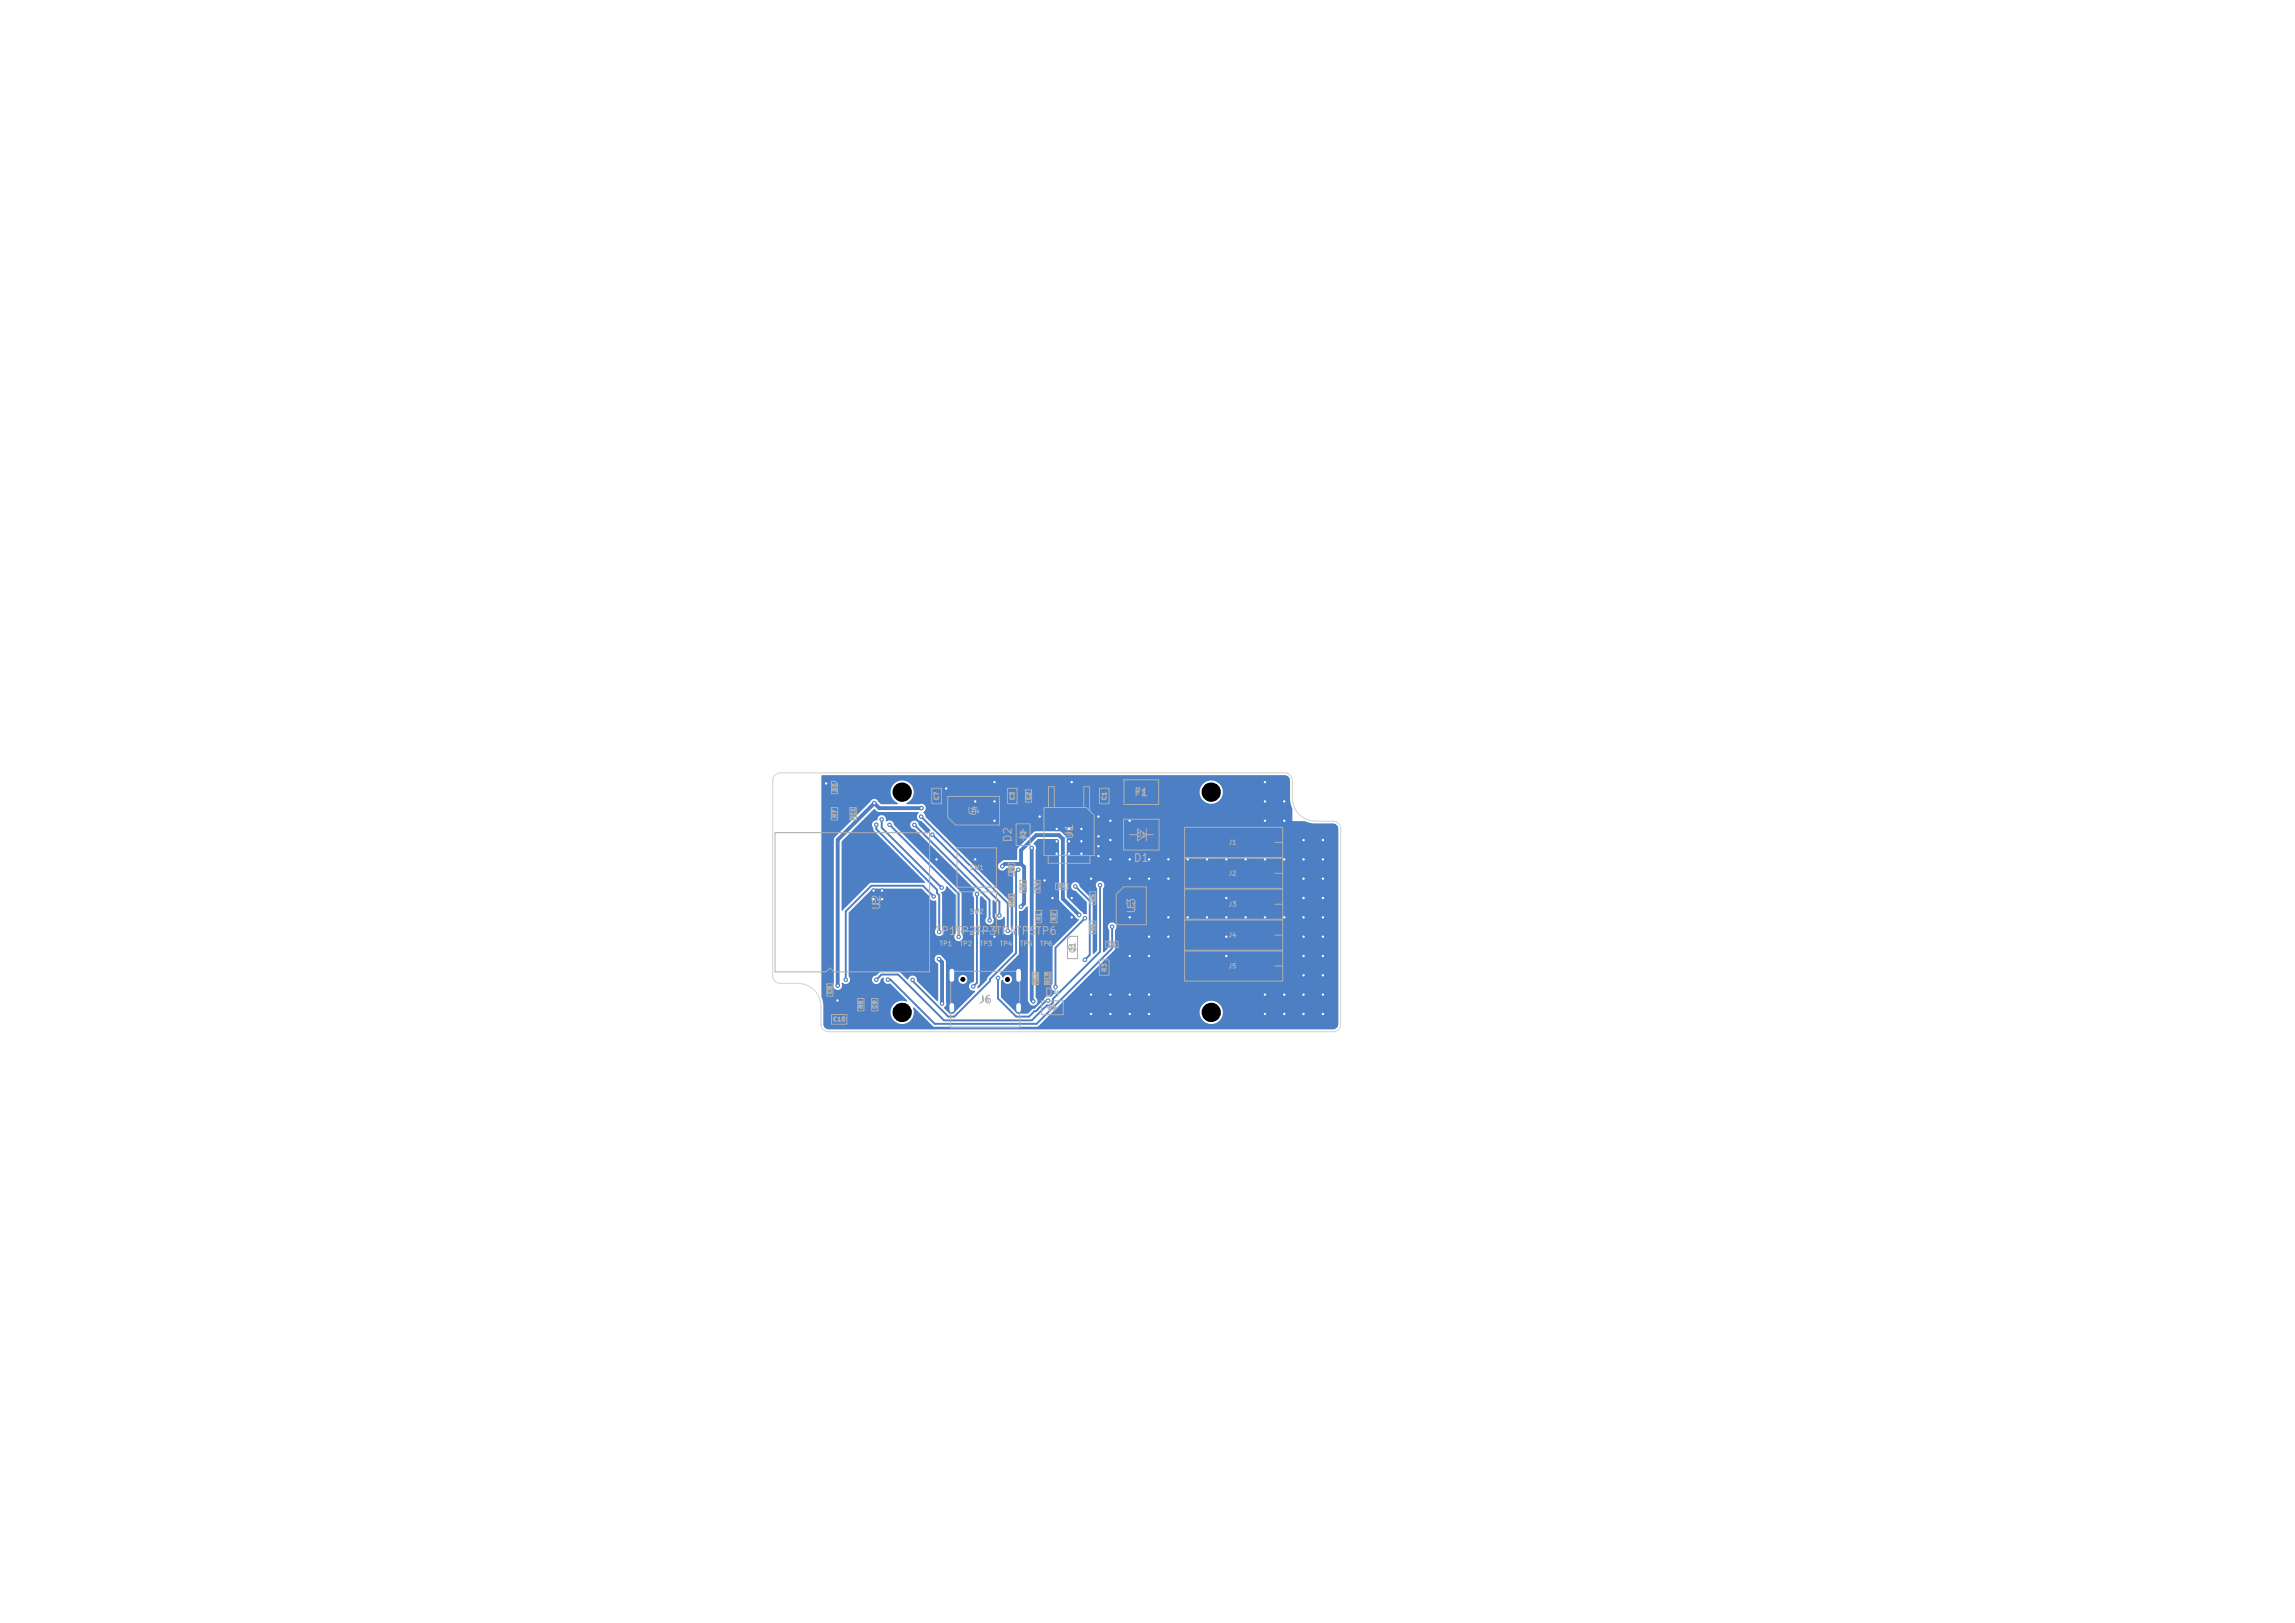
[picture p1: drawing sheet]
<svg xmlns="http://www.w3.org/2000/svg" width="297mm" height="210mm" viewBox="0 0 297 210" stroke-linecap="round" stroke-linejoin="round" font-family="sans-serif">
<defs><g id="words">
<g font-size="1" fill="#afafaf">
<text x="115.6" y="103.3">H1</text>
<text x="146.7" y="103.3">F1</text>
<text x="155.6" y="103.3">H3</text>
<text x="131.2" y="109.1" transform="rotate(-90 131.2 109.1)">D2</text>
<text x="139.1" y="108.7" transform="rotate(-90 139.1 108.7)">U1</text>
<text x="146.6" y="111.8">D1</text>
<text x="114.2" y="117.9" transform="rotate(-90 114.2 117.9)">U2</text>
<text x="147.2" y="118.3" transform="rotate(-90 147.2 118.3)">U3</text>
<text x="120.9" y="121.2">TP1TP2TP3TP4TP5TP6</text>
<text x="115.6" y="131.8">H4</text>
<text x="126.5" y="130.1">J6</text>
<text x="135.1" y="129.2">D4</text>
<text x="155.6" y="131.8">H2</text>
</g>
<text font-size=".8" fill="#afafaf" x="125.1" y="105.5">U4</text>
<text font-size=".7" fill="#afafaf" x="139.3" y="123.4" transform="rotate(-90 139.3 123.4)">Q1</text>
<g font-size=".6" fill="#afafaf">
<text x="108.5" y="105.9" transform="rotate(-90 108.5 105.9)">R7</text>
<text x="108.5" y="102.5" transform="rotate(-90 108.5 102.5)">D3</text>
<text x="110.9" y="106.2" transform="rotate(-90 110.9 106.2)">R11</text>
<text x="121.7" y="103.6" transform="rotate(-90 121.7 103.6)">C7</text>
<text x="126.5" y="105.6" transform="rotate(-90 126.5 105.6)">U4</text>
<text x="131.5" y="103.6" transform="rotate(-90 131.5 103.6)">C3</text>
<text x="133.6" y="103.6" transform="rotate(-90 133.6 103.6)">C2</text>
<text x="143.4" y="103.6" transform="rotate(-90 143.4 103.6)">C1</text>
<text x="147.1" y="103">F1</text>
<text x="125.4" y="112.7">SW1</text>
<text x="131.4" y="113.1" transform="rotate(-90 131.4 113.1)">R9</text>
<text x="132.9" y="108.6" transform="rotate(-90 132.9 108.6)">D2</text>
<text x="138.8" y="108.3" transform="rotate(-90 138.8 108.3)">U1</text>
<text x="147.1" y="108.5">D1</text>
<text x="158.9" y="113.5">J2</text>
<text x="158.9" y="109.5">J1</text>
<text x="112.7" y="117.2">U2</text>
<text x="125.4" y="118.4">SW2</text>
<text x="131.4" y="117.4" transform="rotate(-90 131.4 117.4)">R10</text>
<text x="132.9" y="115.3" transform="rotate(-90 132.9 115.3)">R5</text>
<text x="134.7" y="115.3" transform="rotate(-90 134.7 115.3)">C4</text>
<text x="134.9" y="119.2" transform="rotate(-90 134.9 119.2)">R1</text>
<text x="136.8" y="115.2">R4</text>
<text x="136.9" y="119.2" transform="rotate(-90 136.9 119.2)">R2</text>
<text x="141.9" y="116.8" transform="rotate(-90 141.9 116.8)">C5</text>
<text x="145.7" y="117.7">U3</text>
<text x="158.9" y="117.5">J3</text>
<text x="121.5" y="122.6">TP1</text>
<text x="124.1" y="122.6">TP2</text>
<text x="126.7" y="122.6">TP3</text>
<text x="129.3" y="122.6">TP4</text>
<text x="131.9" y="122.6">TP5</text>
<text x="134.5" y="122.6">TP6</text>
<text x="138.1" y="123.1">Q1</text>
<text x="141.9" y="120.6" transform="rotate(-90 141.9 120.6)">R6</text>
<text x="143.3" y="122.7">C6</text>
<text x="143.4" y="125.8" transform="rotate(-90 143.4 125.8)">R3</text>
<text x="158.9" y="121.5">J4</text>
<text x="158.9" y="125.5">J5</text>
<text x="107.9" y="128.7" transform="rotate(-90 107.9 128.7)">C8</text>
<text x="111.9" y="130.6" transform="rotate(-90 111.9 130.6)">R8</text>
<text x="113.7" y="130.6" transform="rotate(-90 113.7 130.6)">C9</text>
<text x="126.9" y="129.8">J6</text>
<text x="134.5" y="127.5" transform="rotate(-90 134.5 127.5)">R12</text>
<text x="135.6" y="130.9">D4</text>
<text x="136.1" y="127.5" transform="rotate(-90 136.1 127.5)">R13</text>
<text x="107.7" y="132.4">C10</text>
</g>
</g></defs>
<path d="M123.2 125.7v1.1M123.2 130.1v.6M131.8 125.7v1.1M131.8 130.1v.6" fill="none" stroke="#4d7fc4" stroke-width="1"/>
<g fill="#4d7fc4">
<circle cx="121.5" cy="120.6" r=".3"/>
<circle cx="113.4" cy="106.7" r=".3"/>
<circle cx="146.2" cy="111.2" r=".3"/>
<circle cx="138.7" cy="118.7" r=".3"/>
<circle cx="146.2" cy="123.7" r=".3"/>
<circle cx="142.2" cy="108.2" r=".3"/>
<circle cx="171.2" cy="128.7" r=".3"/>
<circle cx="142.2" cy="110.8" r=".3"/>
<circle cx="163.7" cy="111.2" r=".3"/>
<circle cx="163.7" cy="128.7" r=".3"/>
<circle cx="136.2" cy="116.2" r=".3"/>
<circle cx="106.9" cy="101.4" r=".3"/>
<circle cx="151.2" cy="121.2" r=".3"/>
<circle cx="158.7" cy="123.7" r=".3"/>
<circle cx="153.7" cy="111.2" r=".3"/>
<circle cx="163.7" cy="118.7" r=".3"/>
<circle cx="141.2" cy="113.7" r=".3"/>
<circle cx="121.2" cy="111.2" r=".3"/>
<circle cx="141.2" cy="128.7" r=".3"/>
<circle cx="171.2" cy="121.2" r=".3"/>
<circle cx="146.2" cy="118.7" r=".3"/>
<circle cx="146.2" cy="131.2" r=".3"/>
<circle cx="114.1" cy="115.2" r=".3"/>
<circle cx="148.7" cy="131.2" r=".3"/>
<circle cx="148.7" cy="128.7" r=".3"/>
<circle cx="139.9" cy="110.5" r=".3"/>
<circle cx="163.7" cy="131.2" r=".3"/>
<circle cx="153.7" cy="118.7" r=".3"/>
<circle cx="171.2" cy="131.2" r=".3"/>
<circle cx="168.7" cy="126.2" r=".3"/>
<circle cx="148.7" cy="121.2" r=".3"/>
<circle cx="166.2" cy="103.7" r=".3"/>
<circle cx="163.7" cy="106.2" r=".3"/>
<circle cx="168.7" cy="118.7" r=".3"/>
<circle cx="146.2" cy="128.7" r=".3"/>
<circle cx="134.5" cy="105.7" r=".3"/>
<circle cx="113.1" cy="116.3" r=".3"/>
<circle cx="128.7" cy="106.2" r=".3"/>
<circle cx="166.2" cy="106.2" r=".3"/>
<circle cx="142.2" cy="109.5" r=".3"/>
<circle cx="136.8" cy="110.5" r=".3"/>
<circle cx="168.7" cy="131.2" r=".3"/>
<circle cx="168.7" cy="111.2" r=".3"/>
<circle cx="126.2" cy="103.7" r=".3"/>
<circle cx="146.2" cy="106.2" r=".3"/>
<circle cx="148.7" cy="123.7" r=".3"/>
<circle cx="138.3" cy="110.5" r=".3"/>
<circle cx="163.7" cy="101.2" r=".3"/>
<circle cx="168.7" cy="128.7" r=".3"/>
<circle cx="161.2" cy="118.7" r=".3"/>
<circle cx="143.7" cy="106.2" r=".3"/>
<circle cx="139.9" cy="108.9" r=".3"/>
<circle cx="158.7" cy="116.2" r=".3"/>
<circle cx="143.7" cy="128.7" r=".3"/>
<circle cx="142.2" cy="105.7" r=".3"/>
<circle cx="168.7" cy="121.2" r=".3"/>
<circle cx="138.7" cy="101.2" r=".3"/>
<circle cx="136.8" cy="107.3" r=".3"/>
<circle cx="143.7" cy="131.2" r=".3"/>
<circle cx="161.2" cy="111.2" r=".3"/>
<circle cx="158.7" cy="118.7" r=".3"/>
<circle cx="158.7" cy="111.2" r=".3"/>
<circle cx="128.7" cy="121.2" r=".3"/>
<circle cx="168.7" cy="116.2" r=".3"/>
<circle cx="136.8" cy="108.9" r=".3"/>
<circle cx="171.2" cy="113.7" r=".3"/>
<circle cx="114.1" cy="116.3" r=".3"/>
<circle cx="168.7" cy="123.7" r=".3"/>
<circle cx="108.4" cy="129.5" r=".3"/>
<circle cx="128.7" cy="101.2" r=".3"/>
<circle cx="122.4" cy="102" r=".3"/>
<circle cx="139.9" cy="107.3" r=".3"/>
<circle cx="168.7" cy="113.7" r=".3"/>
<circle cx="146.2" cy="113.7" r=".3"/>
<circle cx="138.3" cy="108.9" r=".3"/>
<circle cx="143.7" cy="108.7" r=".3"/>
<circle cx="166.2" cy="118.7" r=".3"/>
<circle cx="126.2" cy="111.2" r=".3"/>
<circle cx="151.2" cy="111.2" r=".3"/>
<circle cx="171.2" cy="118.7" r=".3"/>
<circle cx="138.7" cy="116.2" r=".3"/>
<circle cx="143.7" cy="111.2" r=".3"/>
<circle cx="138.4" cy="107.3" r=".3"/>
<circle cx="156.2" cy="118.7" r=".3"/>
<circle cx="158.7" cy="121.2" r=".3"/>
<circle cx="163.7" cy="103.7" r=".3"/>
<circle cx="168.7" cy="108.7" r=".3"/>
<circle cx="128.7" cy="103.7" r=".3"/>
<circle cx="151.2" cy="118.7" r=".3"/>
<circle cx="171.2" cy="126.2" r=".3"/>
<circle cx="148.7" cy="111.2" r=".3"/>
<circle cx="171.2" cy="116.2" r=".3"/>
<circle cx="141.2" cy="131.2" r=".3"/>
<circle cx="166.2" cy="131.2" r=".3"/>
<circle cx="148.7" cy="113.7" r=".3"/>
<circle cx="171.2" cy="108.7" r=".3"/>
<circle cx="166.2" cy="111.2" r=".3"/>
<circle cx="113.1" cy="115.2" r=".3"/>
<circle cx="135.2" cy="113.9" r=".3"/>
<circle cx="171.2" cy="123.7" r=".3"/>
<circle cx="171.2" cy="111.2" r=".3"/>
<circle cx="156.2" cy="111.2" r=".3"/>
<circle cx="166.2" cy="128.7" r=".3"/>
<circle cx="151.2" cy="113.7" r=".3"/>
<circle cx="113.1" cy="103.9" r=".3"/>
<circle cx="132.1" cy="117.3" r=".3"/>
<circle cx="129.7" cy="112.1" r=".3"/>
<circle cx="108.4" cy="127.5" r=".3"/>
<circle cx="139.7" cy="118.4" r=".3"/>
<circle cx="119.3" cy="104.6" r=".3"/>
<circle cx="129.2" cy="126.5" r=".3"/>
<circle cx="135.6" cy="129.5" r=".3"/>
<circle cx="136.6" cy="127.7" r=".3"/>
<circle cx="140.4" cy="118.8" r=".3"/>
<circle cx="120.8" cy="116" r=".3"/>
<circle cx="109.5" cy="126.8" r=".3"/>
<circle cx="121.5" cy="124.1" r=".3"/>
<circle cx="121.9" cy="129.8" r=".3"/>
<circle cx="133.7" cy="129.6" r=".3"/>
<circle cx="133.5" cy="109.7" r=".3"/>
<circle cx="140.4" cy="124.2" r=".3"/>
<circle cx="139.2" cy="114.7" r=".3"/>
<circle cx="125.9" cy="127.6" r=".3"/>
<circle cx="126.4" cy="115.7" r=".3"/>
<circle cx="128.1" cy="119.1" r=".3"/>
<circle cx="118.3" cy="106.7" r=".3"/>
<circle cx="121.9" cy="114.9" r=".3"/>
<circle cx="114.1" cy="106" r=".3"/>
<circle cx="115.1" cy="106.7" r=".3"/>
<circle cx="124.1" cy="121.2" r=".3"/>
<circle cx="119.2" cy="105.7" r=".3"/>
<circle cx="130.4" cy="120.5" r=".3"/>
<circle cx="118.1" cy="126.8" r=".3"/>
<circle cx="131.8" cy="112.5" r=".3"/>
<circle cx="113.4" cy="126.8" r=".3"/>
<circle cx="142.4" cy="114.5" r=".3"/>
<circle cx="143.9" cy="119.9" r=".3"/>
<circle cx="114.9" cy="126.8" r=".3"/>
<circle cx="129.3" cy="118.5" r=".3"/>
<circle cx="120.7" cy="108" r=".3"/>
</g>
<g fill="none" stroke="#4d7fc4" stroke-width=".25">
<path d="M106.9 101.4v26.6l1.5 1.5 4.7-4.7v-9.6M113.1 116.3h1.6l8.5 8.5v5.6M113.4 106.7v.6l7.9 7.8M114.1 106v1.1l7.8 7.8M114.1 115.2v1.1M115.1 106.7l9 9v5.5M118.3 106.7l9.8 9.8v2.6M119.2 105.7l11.2 11.2v3.6M120.7 108l8.6 8.7v1.8M120.8 116l-1.4-1.4h-6.6l-3.3 3.3v8.9M121.3 115.1h.1M121.3 115.1v.4l.2 .3v4.8"/>
<path d="M122.4 102l5.3 5.3h9M126.4 115.7v11.5l-.5 .4M131.8 112.5l-.3 .3v10.5l-3.4 3.4v.2l-4.6 4.6h-.8l-4.6-4.6v-.1M136.7 108.9v1.6l-1.5 1.5v1.9l-.2 .2v15.1l-1.1 1.2h-2.1v-4.2M139.2 114.7l1.8 1.9v7l-.6 .6M139.9 107.3v1.6M140.4 118.8l-3.8 3.8v5.1M142.4 114.5v8.7l-6.1 6.1v.4l-.4 .4h-.4l-2 1.9h-11.3l-6-5.9h-2.1l-.7 .7M143.9 119.9v2.8l-9.7 9.8h-13.2l-5.8-5.7h-.3M114.9 126.8h.1M129.2 126.5v2.7l2.3 2.3h1.7l.7-.7h.2l1.3-1.3h.2"/>
</g>
<path d="M119.3 104.6h-5.5l-.7-.7-4.7 4.8v18.8M132.1 111.8l.4 .4v4.7l-.4 .4M132.1 111.8v-1.8l2-1.9h2.9l.5 .5v7.7l2.2 2.1M132.1 111.8h-2.1l-.3 .3M133.5 109.7v19.7l.2 .2M121.5 124.1l.4 .4v5.3" fill="none" stroke="#4d7fc4" stroke-width=".5"/>
<g fill="#4d7fc4">
<path d="M131.9 117.9a.75 .75 0 0 0 .7-.4l.3-.2h.1v12.1a.81 .81 0 0 0 1.2 .6v.2l-.2 .2-.4 .1-.6 .7-1.4-.1-2.1-2.1v-2a.18 .18 0 0 1 .1-.2 .18 .18 0 0 1 .2 0 .58 .58 0 0 0 .9 .4 .58 .58 0 0 0 0-1 .58 .58 0 0 0-.9 .3h-.1l-.3-.5v-.1l2.4-2.3 .1-.2z"/>
<path d="M134.3 108.6h2.5l.2 .1v7.7l.1 .2 2.2 2.2 .3 .2-3.4 3.5v4.8a.6 .6 0 0 0-.1 .6 .6 .6 0 0 0 .5 .4v.1l-.6 .6h-.1a.56 .56 0 0 0-.7 .2l-.9 .8h-.1a.65 .65 0 0 0-.1-.9l-.1-19.2a.69 .69 0 0 0-.3-.8z"/>
<path d="M126.9 116h.2l.6 .6v2.1a.57 .57 0 0 0 0 .8 .57 .57 0 0 0 .8 0 .57 .57 0 0 0-.1-.8v-2.1l.1-.1 .5 .4v1.1a.57 .57 0 0 0 0 .9 .57 .57 0 0 0 .9-.3l.1 .1v1.3a.58 .58 0 0 0 .1 .9 .58 .58 0 0 0 .9-.3l.1 .1v2.5l-3.3 3.2-.1 .4-1.1 1.1a.16 .16 0 0 1-.1-.1 .16 .16 0 0 1 0-.2l.3-.4v-11z"/>
<path d="M106.3 100.3h59.9a.7 .7 0 0 1 .7 .7v2.4l.4 1.2v1.6h1.6l1.2 .4h2.4a.7 .7 0 0 1 .7 .7v25.2a.7 .7 0 0 1-.7 .7h-65.3a.7 .7 0 0 1-.6-.7v-2.4l-.3-1.1v-1.5h1.6v.1a.58 .58 0 0 0 .7 .4 .58 .58 0 0 0 .3-.8h.1a.57 .57 0 0 0 .9-.1 .57 .57 0 0 0-.1-.8v-8.2l3.1-3.1h6.3l1.1 1a.58 .58 0 0 0 .8 .5v3.7a.56 .56 0 0 0 .1 .8 .56 .56 0 0 0 .8-.1 .56 .56 0 0 0-.1-.8v-4.4a.14 .14 0 0 1-.1-.2 .14 .14 0 0 1 .1-.1 .75 .75 0 0 0 .6-.7l1.2 1.1v5a.57 .57 0 0 0-.1 .8 .57 .57 0 0 0 .9 0 .57 .57 0 0 0-.1-.8v-5.2v-.2l-8.7-8.7a.58 .58 0 0 0-.4-.5 .58 .58 0 0 0-.6 .1l-.1-.1a.57 .57 0 0 0-.5-.7 .57 .57 0 0 0-.6 .6 .61 .61 0 0 0-.6 .4 .61 .61 0 0 0 .1 .7l.1 .3 6.6 6.6v.1l-7.1 .1-3.6 3.5-.1-.1v-8.8l4.2-4.2 .6 .4h5.1l.1 .1a.58 .58 0 0 0-.2 .7 .58 .58 0 0 0 .6 .3l1.1 1.2v.1l-.3 .3-.1 .1-1.1-1.2a.57 .57 0 0 0-.6-.5 .57 .57 0 0 0-.5 .6 .57 .57 0 0 0 .6 .5l7.8 7.8-.1 .1a.59 .59 0 0 0 0 1l-.1 10.8a.61 .61 0 0 0-.6 .7 .61 .61 0 0 0 .8 .5v.1l-2.8 2.8h-.5l-.7-.7a.59 .59 0 0 0 .2-.8v-2.9h1.6a.58 .58 0 0 0 .8 .6 .58 .58 0 0 0 .2-1 .58 .58 0 0 0-.9 .2l-.1 .2h-1.6v-2.3l-.4-.5a.56 .56 0 0 0-.9-.2 .56 .56 0 0 0 .2 .9l.1 .2v4.7h-.2l-2.6-2.6a.57 .57 0 0 0-.4-.7 .57 .57 0 0 0-.7 .5h-.1l-.9-.9-.2-.1h-2.3l-.6 .5a.56 .56 0 0 0-.5 .6 .56 .56 0 0 0 .6 .5 .56 .56 0 0 0 .5-.6l.3-.2h.1a.62 .62 0 0 0 .2 .7 .62 .62 0 0 0 .6 .1l2.2 2.1v.2a1.52 1.52 0 0 0-2.2 1.2 1.52 1.52 0 0 0 1.7 1.7 1.52 1.52 0 0 0 1.3-2.1h.1l2.4 2.4 .2 .1h13.3l.2-.1 1.9-1.9h18.9a1.5 1.5 0 0 0 2.1 1.5 1.5 1.5 0 0 0 .4-2.5 1.5 1.5 0 0 0-2.4 .7l-.1 .3h-18.9l7.9-8 .1-.1v-2.5a.56 .56 0 0 0 0-.8 .56 .56 0 0 0-.8 .1 .56 .56 0 0 0 0 .8v2.1l-.6 .7h-.1v-8.3a.56 .56 0 0 0-.1-.8 .56 .56 0 0 0-.8 .1 .56 .56 0 0 0 .1 .8v8l-.5 .4-.1-.1v-6.8l-.1-.2-1.6-1.6a.57 .57 0 0 0-.5-.6 .57 .57 0 0 0-.6 .6 .57 .57 0 0 0 .6 .6l1.5 1.4v1.5l-.2 .1a.26 .26 0 0 1-.4-.3l-2-1.9v-7.6l-.1-.2-.6-.6-.3-.1h-3.2l-2.2 2.1-.1 .3v1.3h-1.7l-.4 .3a.58 .58 0 0 0-.2 .9 .58 .58 0 0 0 1-.2l.9 .1-.1 .4v7.4l-.1 .1-.2-.3v-3.2l-.1-.2-10.9-10.9-.1-.2-.2-.3v-.1a.55 .55 0 0 0 .3-.8 .55 .55 0 0 0-.8-.2h-1.6l-.1-.1v-.1a1.5 1.5 0 0 0 1-1.5h36.9v.2a1.51 1.51 0 0 0 2.3 1.2 1.51 1.51 0 0 0 0-2.6 1.51 1.51 0 0 0-2.3 1.2h-36.9l-.1-.3a1.51 1.51 0 0 0-2.5-.7 1.51 1.51 0 0 0 .5 2.5l-.1 .2h-2.1l-.3-.3a.56 .56 0 0 0-.5-.4 .56 .56 0 0 0-.6 .3l-4.6 4.7-.1 .2v18.7v.2h-1.6z"/>
</g>
<g fill="none" stroke="#afafaf" stroke-width=".13">
<path d="M100.3 107.8h20v18h-12.4l-.5-.5-.5 .5h-6.6zM107.6 104.5h.8v1.6h-.8zM107.6 101.1h.5l.3 .3v1.3h-.8zM110 104.5h.8v1.6h-.8zM120.6 102h1.2v2h-1.2zM122.6 103.1h6.7v3.7h-5.7l-1-1zM123.8 115.4h5.1v5.1h-5.1zM123.8 109.7h5.1v5.1h-5.1zM130.4 102h1.2v2h-1.2zM130.5 115.7h.8v1.6h-.8zM130.5 111.7h.8v1.6h-.8zM131.5 106.6h1.8v2.8h-1.8z"/>
<path d="M131.8 108.4h1.1M132 113.9h.8v1.6h-.8zM132 107.8h.8l-.4 .6zM132.4 107.3v.5M132.4 108.4v.4M132.7 102.2h.8v1.6h-.8zM133.8 113.9h.8v1.6h-.8zM134 117.8h.8v1.6h-.8zM135.1 104.5h5.5l1 1v5.2h-6.5zM135.6 110.7v1h5.4v-1M135.7 104.5v-2.7h.7v2.7M136 117.8h.8v1.6h-.8z"/>
<path d="M136.6 114.3h1.6v.8h-1.6zM140.3 104.5v-2.7h.7v3.1M141 119.2h.8v1.6h-.8zM141 115.4h.8v1.6h-.8zM142.3 102h1.2v2h-1.2zM145.4 106h4.6v4h-4.6zM145.4 114.8h2.9v4.9h-3.8v-4zM145.5 100.9h4.4v3.2h-4.4zM146.2 108h1M147.2 107.2l1.1 .8-1.1 .8zM148.3 108h1M148.3 107.2v1.6"/>
<path d="M153.3 115.1h12.7v3.8h-12.7zM153.3 111.1h12.7v3.8h-12.7zM153.3 107.1h12.7v3.9h-12.7zM153.3 119.1h12.7v3.8h-12.7zM165 117h1M165 113h1M165 109h1M107 127.3h.8v1.6h-.8zM107.6 131.3h2v1.2h-2zM111 129.2h.8v1.6h-.8zM112.8 129.2h.8v1.6h-.8zM123 125.7h9v7.3h-9z"/>
<path d="M133.6 125.8h.8v1.6h-.8zM134.8 129.5h2.8v1.8h-2.8zM135.2 125.8h.8v1.6h-.8zM135.5 130.4h.4M135.9 129.9v1.1M135.9 130.4l.5-.4v.8zM136.4 130.4h.6M138.5 121.2h1v2.9h-1.3v-2.6zM142.3 124.2h1.2v2h-1.2zM143.1 121.8h1.6v.8h-1.6zM153.3 123.1h12.7v3.8h-12.7zM165 121h1"/>
<path d="M165 125h1"/>
</g>
<path d="M100.3 100.3l.4-.2 .3-.1h65.3a1 1 0 0 1 .9 1l.1 2.2a3 3 0 0 0 3 3.1l2.2-.1a1 1 0 0 1 1 1.1v25.2a1 1 0 0 1-1 1h-65.3a1 1 0 0 1-1-1v-2.3a3 3 0 0 0-3-2.9l-2.2-.1a1 1 0 0 1-1-.9v-25.3l.1-.3z" fill="none" stroke="#d0d2cd" stroke-width=".13"/>
<g fill="#fff">
<circle cx="121.5" cy="120.6" r=".15"/>
<circle cx="113.4" cy="106.7" r=".15"/>
<circle cx="146.2" cy="111.2" r=".15"/>
<circle cx="138.7" cy="118.7" r=".15"/>
<circle cx="146.2" cy="123.7" r=".15"/>
<circle cx="142.2" cy="108.2" r=".15"/>
<circle cx="171.2" cy="128.7" r=".15"/>
<circle cx="142.1" cy="110.8" r=".15"/>
<circle cx="163.7" cy="111.2" r=".15"/>
<circle cx="163.7" cy="128.7" r=".15"/>
<circle cx="136.2" cy="116.2" r=".15"/>
<circle cx="106.9" cy="101.4" r=".15"/>
<circle cx="151.2" cy="121.2" r=".15"/>
<circle cx="158.7" cy="123.7" r=".15"/>
<circle cx="153.7" cy="111.2" r=".15"/>
<circle cx="163.7" cy="118.7" r=".15"/>
<circle cx="141.2" cy="113.7" r=".15"/>
<circle cx="121.2" cy="111.2" r=".15"/>
<circle cx="141.2" cy="128.7" r=".15"/>
<circle cx="171.2" cy="121.2" r=".15"/>
<circle cx="146.2" cy="118.7" r=".15"/>
<circle cx="146.2" cy="131.2" r=".15"/>
<circle cx="114.2" cy="115.2" r=".15"/>
<circle cx="148.7" cy="131.2" r=".15"/>
<circle cx="148.7" cy="128.7" r=".15"/>
<circle cx="140" cy="110.5" r=".15"/>
<circle cx="163.7" cy="131.2" r=".15"/>
<circle cx="153.7" cy="118.7" r=".15"/>
<circle cx="171.2" cy="131.2" r=".15"/>
<circle cx="168.7" cy="126.2" r=".15"/>
<circle cx="148.7" cy="121.2" r=".15"/>
<circle cx="166.2" cy="103.7" r=".15"/>
<circle cx="163.7" cy="106.2" r=".15"/>
<circle cx="168.7" cy="118.7" r=".15"/>
<circle cx="146.2" cy="128.7" r=".15"/>
<circle cx="134.5" cy="105.7" r=".15"/>
<circle cx="113" cy="116.3" r=".15"/>
<circle cx="128.7" cy="106.2" r=".15"/>
<circle cx="166.2" cy="106.2" r=".15"/>
<circle cx="142.1" cy="109.5" r=".15"/>
<circle cx="136.7" cy="110.5" r=".15"/>
<circle cx="168.7" cy="131.2" r=".15"/>
<circle cx="168.7" cy="111.2" r=".15"/>
<circle cx="126.2" cy="103.7" r=".15"/>
<circle cx="146.2" cy="106.2" r=".15"/>
<circle cx="148.7" cy="123.7" r=".15"/>
<circle cx="138.3" cy="110.5" r=".15"/>
<circle cx="163.7" cy="101.2" r=".15"/>
<circle cx="168.7" cy="128.7" r=".15"/>
<circle cx="161.2" cy="118.7" r=".15"/>
<circle cx="143.7" cy="106.2" r=".15"/>
<circle cx="140" cy="108.9" r=".15"/>
<circle cx="158.7" cy="116.2" r=".15"/>
<circle cx="143.7" cy="128.7" r=".15"/>
<circle cx="142.1" cy="105.7" r=".15"/>
<circle cx="168.7" cy="121.2" r=".15"/>
<circle cx="138.7" cy="101.2" r=".15"/>
<circle cx="136.7" cy="107.3" r=".15"/>
<circle cx="143.7" cy="131.2" r=".15"/>
<circle cx="161.2" cy="111.2" r=".15"/>
<circle cx="158.7" cy="118.7" r=".15"/>
<circle cx="158.7" cy="111.2" r=".15"/>
<circle cx="128.7" cy="121.2" r=".15"/>
<circle cx="168.7" cy="116.2" r=".15"/>
<circle cx="136.7" cy="108.9" r=".15"/>
<circle cx="171.2" cy="113.7" r=".15"/>
<circle cx="114.1" cy="116.3" r=".15"/>
<circle cx="168.7" cy="123.7" r=".15"/>
<circle cx="108.4" cy="129.5" r=".15"/>
<circle cx="128.7" cy="101.2" r=".15"/>
<circle cx="122.4" cy="102" r=".15"/>
<circle cx="140" cy="107.3" r=".15"/>
<circle cx="168.7" cy="113.7" r=".15"/>
<circle cx="146.2" cy="113.7" r=".15"/>
<circle cx="138.3" cy="108.9" r=".15"/>
<circle cx="143.7" cy="108.7" r=".15"/>
<circle cx="166.2" cy="118.7" r=".15"/>
<circle cx="126.2" cy="111.2" r=".15"/>
<circle cx="151.2" cy="111.2" r=".15"/>
<circle cx="171.2" cy="118.7" r=".15"/>
<circle cx="138.7" cy="116.2" r=".15"/>
<circle cx="143.7" cy="111.2" r=".15"/>
<circle cx="138.3" cy="107.3" r=".15"/>
<circle cx="156.2" cy="118.7" r=".15"/>
<circle cx="158.7" cy="121.2" r=".15"/>
<circle cx="163.7" cy="103.7" r=".15"/>
<circle cx="168.7" cy="108.7" r=".15"/>
<circle cx="128.7" cy="103.7" r=".15"/>
<circle cx="151.2" cy="118.7" r=".15"/>
<circle cx="171.2" cy="126.2" r=".15"/>
<circle cx="148.7" cy="111.2" r=".15"/>
<circle cx="171.2" cy="116.2" r=".15"/>
<circle cx="141.2" cy="131.2" r=".15"/>
<circle cx="166.2" cy="131.2" r=".15"/>
<circle cx="148.7" cy="113.7" r=".15"/>
<circle cx="171.2" cy="108.7" r=".15"/>
<circle cx="166.2" cy="111.2" r=".15"/>
<circle cx="113" cy="115.2" r=".15"/>
<circle cx="135.2" cy="113.9" r=".15"/>
<circle cx="171.2" cy="123.7" r=".15"/>
<circle cx="171.2" cy="111.2" r=".15"/>
<circle cx="156.2" cy="111.2" r=".15"/>
<circle cx="166.2" cy="128.7" r=".15"/>
<circle cx="151.2" cy="113.7" r=".15"/>
<circle cx="113.1" cy="103.9" r=".15"/>
<circle cx="132.1" cy="117.3" r=".15"/>
<circle cx="129.7" cy="112.1" r=".15"/>
<circle cx="108.4" cy="127.5" r=".15"/>
<circle cx="139.7" cy="118.4" r=".15"/>
<circle cx="119.3" cy="104.6" r=".15"/>
<circle cx="129.2" cy="126.5" r=".15"/>
<circle cx="135.6" cy="129.5" r=".15"/>
<circle cx="136.6" cy="127.7" r=".15"/>
<circle cx="140.4" cy="118.8" r=".15"/>
<circle cx="120.8" cy="116" r=".15"/>
<circle cx="109.5" cy="126.8" r=".15"/>
<circle cx="121.5" cy="124.1" r=".15"/>
<circle cx="121.9" cy="129.8" r=".15"/>
<circle cx="133.7" cy="129.6" r=".15"/>
<circle cx="133.5" cy="109.7" r=".15"/>
<circle cx="140.4" cy="124.2" r=".15"/>
<circle cx="139.2" cy="114.7" r=".15"/>
<circle cx="125.9" cy="127.6" r=".15"/>
<circle cx="126.4" cy="115.7" r=".15"/>
<circle cx="128.1" cy="119.1" r=".15"/>
<circle cx="118.3" cy="106.7" r=".15"/>
<circle cx="121.9" cy="114.9" r=".15"/>
<circle cx="114.1" cy="106" r=".15"/>
<circle cx="115.1" cy="106.7" r=".15"/>
<circle cx="124.1" cy="121.2" r=".15"/>
<circle cx="119.2" cy="105.7" r=".15"/>
<circle cx="130.4" cy="120.5" r=".15"/>
<circle cx="118.1" cy="126.8" r=".15"/>
<circle cx="131.8" cy="112.5" r=".15"/>
<circle cx="113.4" cy="126.8" r=".15"/>
<circle cx="142.4" cy="114.5" r=".15"/>
<circle cx="143.9" cy="119.9" r=".15"/>
<circle cx="114.9" cy="126.8" r=".15"/>
<circle cx="129.3" cy="118.5" r=".15"/>
<circle cx="120.7" cy="108" r=".15"/>
</g>
<g fill="#000">
<circle cx="116.7" cy="102.5" r="1.25"/>
<circle cx="156.8" cy="102.5" r="1.25"/>
<circle cx="116.7" cy="131" r="1.25"/>
<circle cx="124.6" cy="126.7" r=".33"/>
<circle cx="130.4" cy="126.7" r=".33"/>
<circle cx="156.7" cy="131" r="1.25"/>
</g>
<path d="M123.2 125.7v1.1M123.2 130.1v.6M131.8 125.7v1.1M131.8 130.1v.6" fill="none" stroke="#fff" stroke-width=".6"/>
<use href="#words"/>
</svg>
